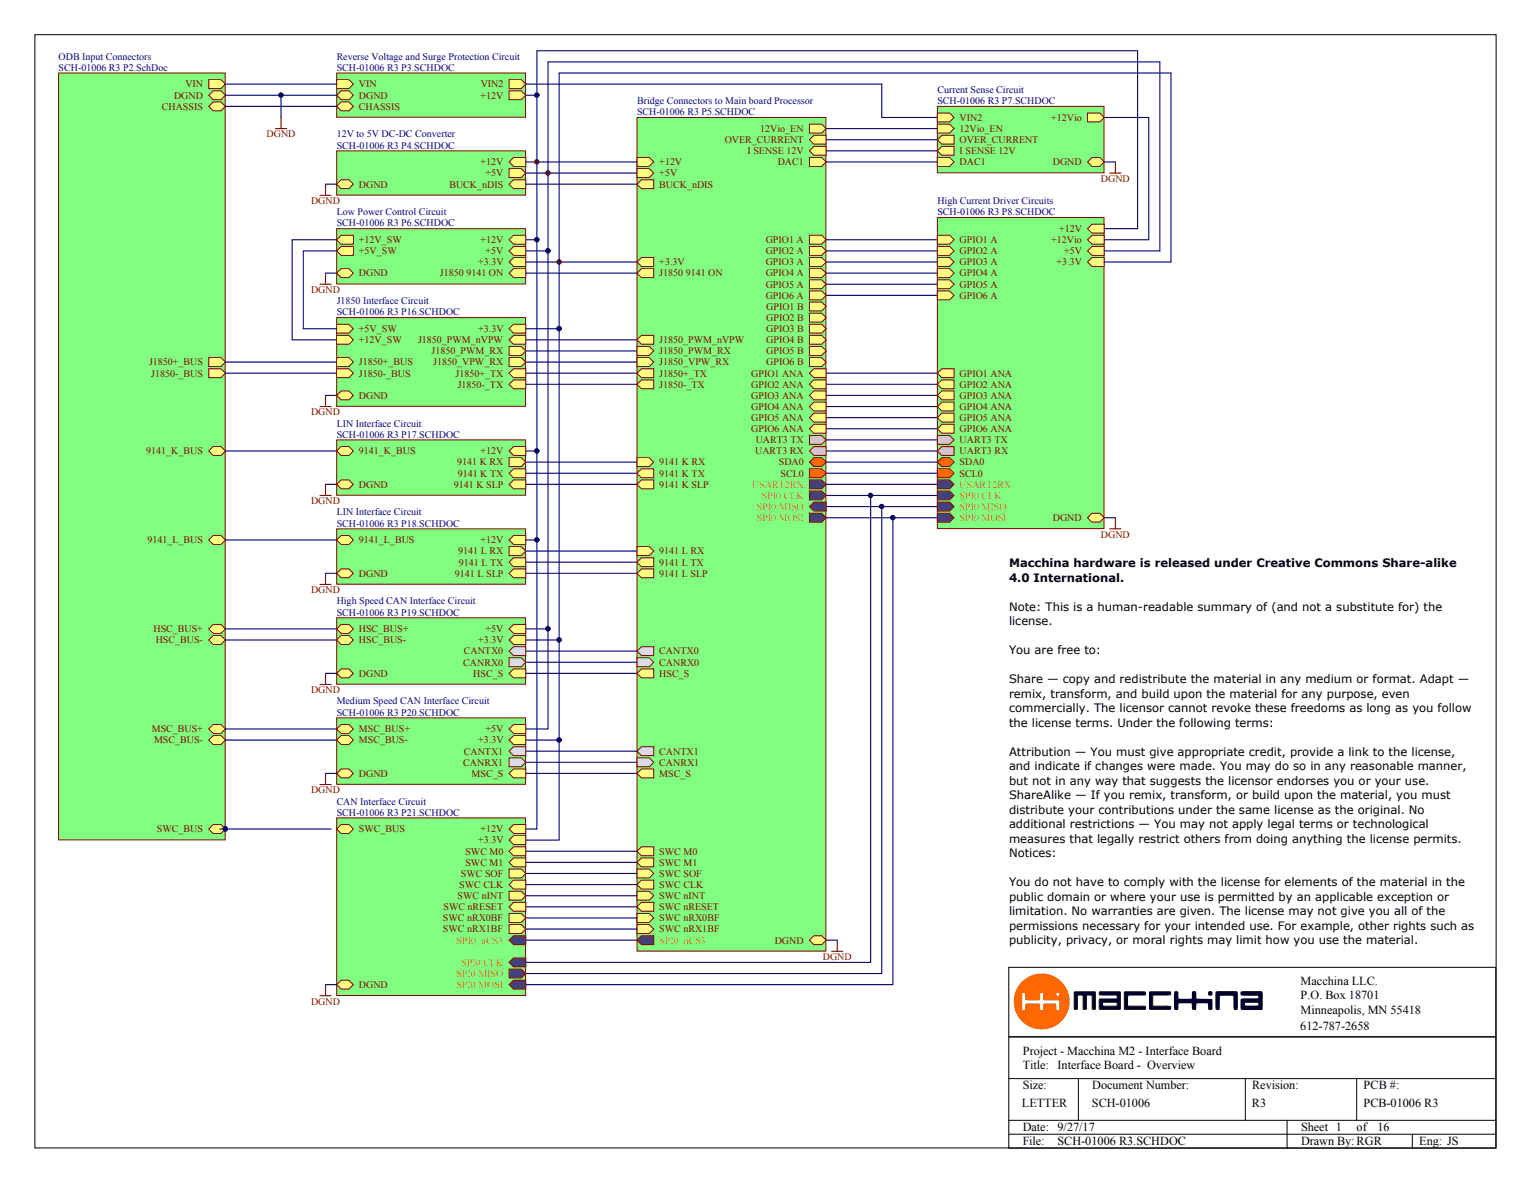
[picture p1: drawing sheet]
<svg xmlns="http://www.w3.org/2000/svg" width="279mm" height="216mm" viewBox="0 0 279 216" stroke-linecap="round" stroke-linejoin="round" font-family="sans-serif">
<defs><g id="words">
<g font-size="2.2">
<text x="237.4" y="179.8">Macchina LLC.</text>
<text x="237.3" y="182.3">P.O. Box 18701</text>
<text x="237.3" y="185">Minneapolis, MN 55418</text>
<text x="237.3" y="188">612-787-2658</text>
<text x="186.6" y="195.2">Title: Interface Board - Overview</text>
<text x="186.6" y="192.5">Project - Macchina M2 - Interface Board</text>
<text x="186.5" y="202">LETTER</text>
<text x="186.6" y="198.8">Size:</text>
<text x="199.3" y="202">SCH-01006</text>
<text x="199.3" y="198.8">Document Number:</text>
<text x="228.5" y="202">R3</text>
<text x="228.5" y="198.8">Revision:</text>
<text x="248.8" y="202">PCB-01006 R3</text>
<text x="248.9" y="198.8">PCB #:</text>
<text x="186.6" y="206.5">Date: 9/27/17</text>
<text x="186.6" y="209">File:</text>
<text x="193" y="209">SCH-01006 R3.SCHDOC</text>
<text x="237.4" y="206.5">Sheet 1</text>
<text x="237.4" y="209">Drawn By:RGR</text>
<text x="247.6" y="206.5">of</text>
<text x="251.4" y="206.5">16</text>
<text x="259" y="209">Eng: JS</text>
</g>
<g font-size="2.1">
<text x="184.1" y="103.5">Macchina hardware is released under Creative Commons Share-alike</text>
<text x="184.1" y="106.1">4.0 International.</text>
<text x="184.1" y="111.4">Note: This is a human-readable summary of (and not a substitute for) the</text>
<text x="184.1" y="114.1">license.</text>
<text x="184.1" y="119.4">You are free to:</text>
<text x="184.1" y="124.7">Share — copy and redistribute the material in any medium or format. Adapt —</text>
<text x="184.1" y="127.3">remix, transform, and build upon the material for any purpose, even</text>
<text x="184.1" y="129.9">commercially. The licensor cannot revoke these freedoms as long as you follow</text>
<text x="184.1" y="132.6">the license terms. Under the following terms:</text>
<text x="184.1" y="137.9">Attribution — You must give appropriate credit, provide a link to the license,</text>
<text x="184.1" y="140.5">and indicate if changes were made. You may do so in any reasonable manner,</text>
<text x="184.1" y="143.2">but not in any way that suggests the licensor endorses you or your use.</text>
<text x="184.1" y="145.8">ShareAlike — If you remix, transform, or build upon the material, you must</text>
<text x="184.1" y="148.5">distribute your contributions under the same license as the original. No</text>
<text x="184.1" y="151.1">additional restrictions — You may not apply legal terms or technological</text>
<text x="184.1" y="153.8">measures that legally restrict others from doing anything the license permits.</text>
<text x="184.1" y="156.4">Notices:</text>
<text x="184.1" y="161.7">You do not have to comply with the license for elements of the material in the</text>
<text x="184.1" y="164.3">public domain or where your use is permitted by an applicable exception or</text>
<text x="184.1" y="167">limitation. No warranties are given. The license may not give you all of the</text>
<text x="184.1" y="169.6">permissions necessary for your intended use. For example, other rights such as</text>
<text x="184.1" y="172.3">publicity, privacy, or moral rights may limit how you use the material.</text>
</g>
<g font-size="1.8" fill="#000080">
<text x="10.7" y="10.9">ODB Input Connectors</text>
<text x="61.4" y="10.9">Reverse Voltage and Surge Protection Circuit</text>
<text x="10.7" y="12.9">SCH-01006 R3 P2.SchDoc</text>
<text x="61.4" y="12.9">SCH-01006 R3 P3.SCHDOC</text>
<text x="171.1" y="17">Current Sense Circuit</text>
<text x="116.3" y="19">Bridge Connectors to Main board Processor</text>
<text x="116.3" y="21">SCH-01006 R3 P5.SCHDOC</text>
<text x="171.1" y="19">SCH-01006 R3 P7.SCHDOC</text>
<text x="61.4" y="25.1">12V to 5V DC-DC Converter</text>
<text x="61.4" y="27.1">SCH-01006 R3 P4.SCHDOC</text>
<text x="61.4" y="39.3">Low Power Control Circuit</text>
<text x="61.4" y="41.3">SCH-01006 R3 P6.SCHDOC</text>
<text x="171.1" y="37.3">High Current Driver Circuits</text>
<text x="171.1" y="39.3">SCH-01006 R3 P8.SCHDOC</text>
<text x="61.4" y="55.5">J1850 Interface Circuit</text>
<text x="61.4" y="57.6">SCH-01006 R3 P16.SCHDOC</text>
<text x="61.4" y="77.8">LIN Interface Circuit</text>
<text x="61.4" y="79.9">SCH-01006 R3 P17.SCHDOC</text>
<text x="61.4" y="94.1">LIN Interface Circuit</text>
<text x="61.4" y="96.1">SCH-01006 R3 P18.SCHDOC</text>
<text x="61.4" y="110.3">High Speed CAN Interface Circuit</text>
<text x="61.4" y="112.3">SCH-01006 R3 P19.SCHDOC</text>
<text x="61.4" y="128.6">Medium Speed CAN Interface Circuit</text>
<text x="61.4" y="130.6">SCH-01006 R3 P20.SCHDOC</text>
<text x="61.4" y="146.8">CAN Interface Circuit</text>
<text x="61.4" y="148.9">SCH-01006 R3 P21.SCHDOC</text>
</g>
<g font-size="1.8" fill="#800000">
<text x="31.8" y="18">DGND</text>
<text x="33.8" y="16">VIN</text>
<text x="65.5" y="16">VIN</text>
<text x="65.5" y="18">DGND</text>
<text x="87.7" y="18">+12V</text>
<text x="87.7" y="16">VIN2</text>
<text x="29.5" y="20">CHASSIS</text>
<text x="65.5" y="20">CHASSIS</text>
<text x="175.1" y="22">VIN2</text>
<text x="191.8" y="22">+12Vio</text>
<text x="48.7" y="25.1">DGND</text>
<text x="132.3" y="26.1">OVER_CURRENT</text>
<text x="136.4" y="28.1">I SENSE 12V</text>
<text x="138.8" y="24.1">12Vio_EN</text>
<text x="175.1" y="24.1">12Vio_EN</text>
<text x="175.1" y="26.1">OVER_CURRENT</text>
<text x="175.1" y="28.1">I SENSE 12V</text>
<text x="65.5" y="34.2">DGND</text>
<text x="82" y="34.2">BUCK_nDIS</text>
<text x="87.7" y="30.2">+12V</text>
<text x="88.6" y="32.2">+5V</text>
<text x="120.3" y="34.2">BUCK_nDIS</text>
<text x="120.3" y="32.2">+5V</text>
<text x="120.3" y="30.2">+12V</text>
<text x="141.9" y="30.2">DAC1</text>
<text x="175.1" y="30.2">DAC1</text>
<text x="192.1" y="30.2">DGND</text>
<text x="200.9" y="33.2">DGND</text>
<text x="56.8" y="37.3">DGND</text>
<text x="65.5" y="46.4">+5V_SW</text>
<text x="65.5" y="44.4">+12V_SW</text>
<text x="87.7" y="44.4">+12V</text>
<text x="88.6" y="46.4">+5V</text>
<text x="139.7" y="44.4">GPIO1 A</text>
<text x="139.7" y="46.4">GPIO2 A</text>
<text x="175.1" y="44.4">GPIO1 A</text>
<text x="175.1" y="46.4">GPIO2 A</text>
<text x="191.8" y="44.4">+12Vio</text>
<text x="193.3" y="42.3">+12V</text>
<text x="194.2" y="46.4">+5V</text>
<text x="56.8" y="53.5">DGND</text>
<text x="65.5" y="50.5">DGND</text>
<text x="80.3" y="50.5">J1850 9141 ON</text>
<text x="87.3" y="48.4">+3.3V</text>
<text x="120.3" y="48.4">+3.3V</text>
<text x="120.3" y="50.5">J1850 9141 ON</text>
<text x="139.7" y="52.5">GPIO5 A</text>
<text x="139.7" y="48.4">GPIO3 A</text>
<text x="139.7" y="50.5">GPIO4 A</text>
<text x="175.1" y="48.4">GPIO3 A</text>
<text x="175.1" y="50.5">GPIO4 A</text>
<text x="175.1" y="52.5">GPIO5 A</text>
<text x="192.8" y="48.4">+3.3V</text>
<text x="139.7" y="54.5">GPIO6 A</text>
<text x="139.8" y="58.6">GPIO2 B</text>
<text x="139.8" y="56.5">GPIO1 B</text>
<text x="175.1" y="54.5">GPIO6 A</text>
<text x="65.5" y="60.6">+5V_SW</text>
<text x="65.5" y="62.6">+12V_SW</text>
<text x="76.3" y="62.6">J1850_PWM_nVPW</text>
<text x="78.8" y="64.7">J1850_PWM_RX</text>
<text x="87.3" y="60.6">+3.3V</text>
<text x="120.3" y="64.7">J1850_PWM_RX</text>
<text x="120.3" y="62.6">J1850_PWM_nVPW</text>
<text x="139.8" y="64.7">GPIO5 B</text>
<text x="139.8" y="60.6">GPIO3 B</text>
<text x="139.8" y="62.6">GPIO4 B</text>
<text x="27.2" y="66.7">J1850+_BUS</text>
<text x="27.6" y="68.7">J1850-_BUS</text>
<text x="65.5" y="68.7">J1850-_BUS</text>
<text x="65.5" y="66.7">J1850+_BUS</text>
<text x="79.1" y="66.7">J1850_VPW_RX</text>
<text x="83.1" y="68.7">J1850+_TX</text>
<text x="83.5" y="70.7">J1850-_TX</text>
<text x="120.3" y="70.7">J1850-_TX</text>
<text x="120.3" y="66.7">J1850_VPW_RX</text>
<text x="120.3" y="68.7">J1850+_TX</text>
<text x="137.1" y="68.7">GPIO1 ANA</text>
<text x="137.1" y="70.7">GPIO2 ANA</text>
<text x="139.8" y="66.7">GPIO6 B</text>
<text x="175.1" y="68.7">GPIO1 ANA</text>
<text x="175.1" y="70.7">GPIO2 ANA</text>
<text x="56.8" y="75.8">DGND</text>
<text x="65.5" y="72.8">DGND</text>
<text x="137.1" y="76.8">GPIO5 ANA</text>
<text x="137.1" y="72.8">GPIO3 ANA</text>
<text x="137.1" y="74.8">GPIO4 ANA</text>
<text x="175.1" y="72.8">GPIO3 ANA</text>
<text x="175.1" y="74.8">GPIO4 ANA</text>
<text x="175.1" y="76.8">GPIO5 ANA</text>
<text x="26.7" y="82.9">9141_K_BUS</text>
<text x="65.5" y="82.9">9141_K_BUS</text>
<text x="87.7" y="82.9">+12V</text>
<text x="137.1" y="78.9">GPIO6 ANA</text>
<text x="137.8" y="82.9">UART3 RX</text>
<text x="137.9" y="80.9">UART3 TX</text>
<text x="175.1" y="80.9">UART3 TX</text>
<text x="175.1" y="82.9">UART3 RX</text>
<text x="175.1" y="78.9">GPIO6 ANA</text>
<text x="65.5" y="89">DGND</text>
<text x="82.8" y="89">9141 K SLP</text>
<text x="83.4" y="84.9">9141 K RX</text>
<text x="83.5" y="87">9141 K TX</text>
<text x="120.3" y="84.9">9141 K RX</text>
<text x="120.3" y="87">9141 K TX</text>
<text x="120.3" y="89">9141 K SLP</text>
<text x="142.1" y="84.9">SDA0</text>
<text x="142.4" y="87">SCL0</text>
<text x="175.1" y="84.9">SDA0</text>
<text x="175.1" y="87">SCL0</text>
<text x="56.8" y="92">DGND</text>
<text x="192.1" y="95.1">DGND</text>
<text x="26.9" y="99.2">9141_L_BUS</text>
<text x="65.5" y="99.2">9141_L_BUS</text>
<text x="83.6" y="101.2">9141 L RX</text>
<text x="87.7" y="99.2">+12V</text>
<text x="120.3" y="101.2">9141 L RX</text>
<text x="200.9" y="98.1">DGND</text>
<text x="65.5" y="105.2">DGND</text>
<text x="83" y="105.2">9141 L SLP</text>
<text x="83.7" y="103.2">9141 L TX</text>
<text x="120.3" y="103.2">9141 L TX</text>
<text x="120.3" y="105.2">9141 L SLP</text>
<text x="56.8" y="108.3">DGND</text>
<text x="28" y="115.4">HSC_BUS+</text>
<text x="28.4" y="117.4">HSC_BUS-</text>
<text x="65.5" y="115.4">HSC_BUS+</text>
<text x="65.5" y="117.4">HSC_BUS-</text>
<text x="84.7" y="119.4">CANTX0</text>
<text x="87.3" y="117.4">+3.3V</text>
<text x="88.6" y="115.4">+5V</text>
<text x="120.3" y="119.4">CANTX0</text>
<text x="65.5" y="123.5">DGND</text>
<text x="84.6" y="121.5">CANRX0</text>
<text x="86.4" y="123.5">HSC_S</text>
<text x="120.3" y="123.5">HSC_S</text>
<text x="120.3" y="121.5">CANRX0</text>
<text x="56.8" y="126.5">DGND</text>
<text x="27.7" y="133.6">MSC_BUS+</text>
<text x="28.1" y="135.7">MSC_BUS-</text>
<text x="65.5" y="135.7">MSC_BUS-</text>
<text x="65.5" y="133.6">MSC_BUS+</text>
<text x="84.7" y="137.7">CANTX1</text>
<text x="87.3" y="135.7">+3.3V</text>
<text x="88.6" y="133.6">+5V</text>
<text x="120.3" y="137.7">CANTX1</text>
<text x="65.5" y="141.8">DGND</text>
<text x="84.6" y="139.7">CANRX1</text>
<text x="86.1" y="141.8">MSC_S</text>
<text x="120.3" y="141.8">MSC_S</text>
<text x="120.3" y="139.7">CANRX1</text>
<text x="56.8" y="144.8">DGND</text>
<text x="28.6" y="151.9">SWC_BUS</text>
<text x="65.5" y="151.9">SWC_BUS</text>
<text x="84.9" y="156">SWC M0</text>
<text x="87.3" y="153.9">+3.3V</text>
<text x="87.7" y="151.9">+12V</text>
<text x="120.3" y="156">SWC M0</text>
<text x="84.1" y="160">SWC SOF</text>
<text x="84.9" y="158">SWC M1</text>
<text x="120.3" y="158">SWC M1</text>
<text x="120.3" y="160">SWC SOF</text>
<text x="80.9" y="166.1">SWC nRESET</text>
<text x="83.5" y="164.1">SWC nINT</text>
<text x="83.8" y="162">SWC CLK</text>
<text x="120.3" y="162">SWC CLK</text>
<text x="120.3" y="166.1">SWC nRESET</text>
<text x="120.3" y="164.1">SWC nINT</text>
<text x="80.8" y="168.1">SWC nRX0BF</text>
<text x="80.8" y="170.2">SWC nRX1BF</text>
<text x="120.3" y="168.1">SWC nRX0BF</text>
<text x="120.3" y="170.2">SWC nRX1BF</text>
<text x="141.4" y="172.2">DGND</text>
<text x="150.2" y="175.2">DGND</text>
<text x="56.8" y="183.4">DGND</text>
<text x="65.5" y="180.3">DGND</text>
</g>
<g font-size="1.8" fill="#ff9c00">
<text x="137.2" y="89">USART2RX</text>
<text x="175.1" y="89">USART2RX</text>
<text x="138.1" y="93.1">SPI0 MISO</text>
<text x="138.1" y="95.1">SPI0 MOSI</text>
<text x="139" y="91">SPI0 CLK</text>
<text x="175.1" y="91">SPI0 CLK</text>
<text x="175.1" y="93.1">SPI0 MISO</text>
<text x="175.1" y="95.1">SPI0 MOSI</text>
<text x="83.3" y="172.2">SPI0_nCS3</text>
<text x="120.3" y="172.2">SPI0_nCS3</text>
<text x="83.3" y="178.3">SPI0 MISO</text>
<text x="84.2" y="176.3">SPI0 CLK</text>
<text x="83.3" y="180.3">SPI0 MOSI</text>
</g>
</g></defs>
<path d="M6.4 6.3h266.6v203.2h-266.6zM184.1 176.5h88.9v12.7h-88.9zM184.1 189.2h88.9v20.3h-88.9zM184.1 196.8h88.9M196.8 196.8v7.7M227.3 196.8v7.7M247.6 196.8v7.7M184.1 204.5h88.9M184.1 207h88.9M234.9 204.5v5M257.7 207v2.5" fill="none" stroke="#000" stroke-width=".18"/>
<path d="M185.1 182.8a5 5 0 0 1 10 0 5 5 0 0 1-10 0zM186.5 181.2v2.9l.1 .3 .6-.1v-1l.7-.1 1.8 .1 .1 1.1 .4 .1 .2-.1v-.1l.1-1 2.1-.1 .1 1.2h.7v-1.8l-.1-.1h-2.8v-1.3a.4 .4 0 0 0-.5-.1 .4 .4 0 0 0-.3 .4v1h-2.4l-.1-1.3zM192.7 181.5a.4 .4 0 0 0 .8 0 .4 .4 0 0 0-.8 0z" fill="#f60" stroke="#f60" stroke-width=".18"/>
<g fill="#000" stroke="#000" stroke-width=".18">
<path d="M196.1 181h3.7l.1 3.2-.6-.1v-2.4l-.2-.1-.8 .1-.1 2.3a.29 .29 0 0 1-.3 .2 .29 .29 0 0 1-.2-.3v-2.2l-.2-.1h-.8l-.1 .1v2.4l-.1 .1h-.4zM205.2 181.1h3.8v.5h-3.1l-.1 .9v.9l.1 .2h3l.1 .6h-3.7zM209.8 181l3.8 .1v.4l-.2 .1h-2.9l-.1 .1v1.8l.1 .1 3.1 .1v.5h-3.8z"/>
<path d="M200.7 181l3.7 .1v3.1h-3.7v-1.8l3.1-.1 .1-.3-.1-.4-3.1-.1zM201.3 182.9l-.1 .5 .2 .2h2.4l.1-.1-.1-.6z"/>
</g>
<g fill="#000" stroke="#000" stroke-width=".25">
<path d="M214.4 181.1h.5l.1 1.2a5.4 5.4 0 0 0 2.5 .1l.2-1.3 .4-.1 .2 1.4h2.8v1.8h-.5v-1.1a4.8 4.8 0 0 0-2.4 0v1.1h-.5l-.1-.2-.1-1h-1.2l-1.3 .1-.1 1-.5 .1zM222 181.1h3.7l.1 1.5a2.28 2.28 0 0 1-.2 1.6l-.3-.1-.1-2.4-.6-.1-2.1 .1v2.5h-.5z"/>
<path d="M226.6 181.1l3.7-.1v3.2h-3.7l-.1-.7a1.19 1.19 0 0 1 .2-1.1l2.9-.1h.1l.1-.5-.2-.2h-3zM227.2 183l-.1 .4 .1 .2a5.3 5.3 0 0 0 2.5-.1l.1-.4-.3-.2z"/>
<circle cx="220.8" cy="181.3" r=".32"/>
</g>
<g fill="#000080" stroke="#000080" stroke-width=".18">
<circle cx="98" cy="29.5" r=".39"/>
<circle cx="100" cy="31.6" r=".39"/>
<circle cx="102" cy="47.8" r=".39"/>
</g>
<path d="M10.7 13.3h30.4v140h-30.4z" fill="#80ff80" stroke="#800000" stroke-width=".18"/>
<path d="M38.1 67.3h2.2l.8 .8-.8 .8h-2.2z" fill-rule="evenodd" fill="#ffff80"/>
<path d="M38.1 67.3h2.2l.8 .8-.8 .8h-2.2z" fill="none" stroke="#800000" stroke-width=".18"/>
<path d="M38.1 65.3h2.2l.8 .8-.8 .8h-2.2z" fill-rule="evenodd" fill="#ffff80"/>
<path d="M38.1 65.3h2.2l.8 .8-.8 .8h-2.2z" fill="none" stroke="#800000" stroke-width=".18"/>
<path d="M38.1 98.5l.8-.8h1.4l.8 .8-.8 .9h-1.4z" fill-rule="evenodd" fill="#ffff80"/>
<path d="M38.1 98.5l.8-.8h1.4l.8 .8-.8 .9h-1.4z" fill="none" stroke="#800000" stroke-width=".18"/>
<path d="M38.1 82.3l.8-.8h1.4l.8 .8-.8 .8h-1.4z" fill-rule="evenodd" fill="#ffff80"/>
<path d="M38.1 82.3l.8-.8h1.4l.8 .8-.8 .8h-1.4z" fill="none" stroke="#800000" stroke-width=".18"/>
<path d="M38.1 151.3l.8-.8h1.4l.8 .8-.8 .8h-1.4z" fill-rule="evenodd" fill="#ffff80"/>
<path d="M38.1 151.3l.8-.8h1.4l.8 .8-.8 .8h-1.4z" fill="none" stroke="#800000" stroke-width=".18"/>
<circle cx="41.1" cy="151.3" r=".39" fill="#000080" stroke="#000080" stroke-width=".18"/>
<path d="M38.1 135.1l.8-.8h1.4l.8 .8-.8 .8h-1.4z" fill-rule="evenodd" fill="#ffff80"/>
<path d="M38.1 135.1l.8-.8h1.4l.8 .8-.8 .8h-1.4z" fill="none" stroke="#800000" stroke-width=".18"/>
<path d="M38.1 133l.8-.8h1.4l.8 .8-.8 .8h-1.4z" fill-rule="evenodd" fill="#ffff80"/>
<path d="M38.1 133l.8-.8h1.4l.8 .8-.8 .8h-1.4z" fill="none" stroke="#800000" stroke-width=".18"/>
<path d="M38.1 114.8l.8-.8h1.4l.8 .8-.8 .8h-1.4z" fill-rule="evenodd" fill="#ffff80"/>
<path d="M38.1 114.8l.8-.8h1.4l.8 .8-.8 .8h-1.4z" fill="none" stroke="#800000" stroke-width=".18"/>
<path d="M38.1 116.8l.8-.8h1.4l.8 .8-.8 .8h-1.4z" fill-rule="evenodd" fill="#ffff80"/>
<path d="M38.1 116.8l.8-.8h1.4l.8 .8-.8 .8h-1.4z" fill="none" stroke="#800000" stroke-width=".18"/>
<path d="M38.1 14.5h2.2l.8 .9-.8 .8h-2.2z" fill-rule="evenodd" fill="#ffff80"/>
<path d="M38.1 14.5h2.2l.8 .9-.8 .8h-2.2z" fill="none" stroke="#800000" stroke-width=".18"/>
<path d="M38.1 17.4l.8-.8h1.4l.8 .8-.8 .8h-1.4z" fill-rule="evenodd" fill="#ffff80"/>
<path d="M38.1 17.4l.8-.8h1.4l.8 .8-.8 .8h-1.4z" fill="none" stroke="#800000" stroke-width=".18"/>
<path d="M38.1 19.4l.8-.8h1.4l.8 .8-.8 .8h-1.4z" fill-rule="evenodd" fill="#ffff80"/>
<path d="M38.1 19.4l.8-.8h1.4l.8 .8-.8 .8h-1.4z" fill="none" stroke="#800000" stroke-width=".18"/>
<circle cx="41.1" cy="151.3" r=".39" fill="#000080" stroke="#000080" stroke-width=".18"/>
<path d="M61.4 13.3h34.5v8.1h-34.5z" fill="#80ff80" stroke="#800000" stroke-width=".18"/>
<path d="M61.4 14.5h2.3l.8 .9-.8 .8h-2.3z" fill-rule="evenodd" fill="#ffff80"/>
<path d="M61.4 14.5h2.3l.8 .9-.8 .8h-2.3z" fill="none" stroke="#800000" stroke-width=".18"/>
<path d="M61.4 17.4l.9-.8h1.4l.8 .8-.8 .8h-1.4z" fill-rule="evenodd" fill="#ffff80"/>
<path d="M61.4 17.4l.9-.8h1.4l.8 .8-.8 .8h-1.4z" fill="none" stroke="#800000" stroke-width=".18"/>
<path d="M92.9 16.6h2.2l.9 .8-.9 .8h-2.2z" fill-rule="evenodd" fill="#ffff80"/>
<path d="M92.9 16.6h2.2l.9 .8-.9 .8h-2.2z" fill="none" stroke="#800000" stroke-width=".18"/>
<path d="M61.4 19.4l.9-.8h1.4l.8 .8-.8 .8h-1.4z" fill-rule="evenodd" fill="#ffff80"/>
<path d="M61.4 19.4l.9-.8h1.4l.8 .8-.8 .8h-1.4z" fill="none" stroke="#800000" stroke-width=".18"/>
<path d="M92.9 14.5h2.2l.9 .9-.9 .8h-2.2z" fill-rule="evenodd" fill="#ffff80"/>
<path d="M92.9 14.5h2.2l.9 .9-.9 .8h-2.2z" fill="none" stroke="#800000" stroke-width=".18"/>
<path d="M61.4 27.5h34.5v8.1h-34.5z" fill="#80ff80" stroke="#800000" stroke-width=".18"/>
<path d="M93.7 28.7h2.3v1.7h-2.3l-.8-.8z" fill-rule="evenodd" fill="#ffff80"/>
<path d="M93.7 28.7h2.3v1.7h-2.3l-.8-.8z" fill="none" stroke="#800000" stroke-width=".18"/>
<path d="M61.4 33.6l.9-.8h1.4l.8 .8-.8 .8h-1.4z" fill-rule="evenodd" fill="#ffff80"/>
<path d="M62.3 32.8h1.4l.8 .8-.8 .8h-1.4l-.9-.8z" fill="none" stroke="#800000" stroke-width=".18"/>
<path d="M92.9 30.8h2.2l.9 .8-.9 .8h-2.2z" fill-rule="evenodd" fill="#ffff80"/>
<path d="M92.9 30.8h2.2l.9 .8-.9 .8h-2.2z" fill="none" stroke="#800000" stroke-width=".18"/>
<path d="M92.9 33.6l.8-.8h2.3v1.6h-2.3z" fill-rule="evenodd" fill="#ffff80"/>
<path d="M93.7 32.8h2.3v1.6h-2.3l-.8-.8z" fill="none" stroke="#800000" stroke-width=".18"/>
<g fill="none" stroke="#000080" stroke-width=".2">
<path d="M41.1 15.4h20.3M41.1 17.4h20.3M41.1 19.4h20.3M51.3 17.4v4M96 15.4h64.9v6h10.2M59.4 33.6h2M96 31.6h20.3M96 33.6h20.3M150.8 23.5h20.3M150.8 25.5h20.3M150.8 27.5h20.3M150.8 29.6h20.3"/>
<path d="M201.5 21.4h8.1v22.4h-8.1M201.5 29.6h2M59.4 49.8h2M61.4 43.8h-8.1v18.2h8.1M96 47.8h20.3M96 43.8h2M96 60h6M150.8 47.8h20.3M150.8 43.8h20.3M150.8 45.8h20.3M150.8 49.8h20.3M150.8 51.9h20.3"/>
<path d="M150.8 53.9h20.3M41.1 66.1h20.3M41.1 68.1h20.3M59.4 72.2h2M96 64h20.3M96 66.1h20.3M96 68.1h20.3M96 70.1h20.3M96 62h20.3M150.8 68.1h20.3M150.8 70.1h20.3M150.8 72.2h20.3"/>
<path d="M150.8 74.2h20.3M150.8 76.2h20.3M150.8 78.3h20.3M41.1 82.3h20.3M41.1 98.5h20.3M59.4 88.4h2M96 82.3h2M96 84.3h20.3M96 86.4h20.3M96 88.4h20.3M150.8 82.3h20.3M150.8 84.3h20.3"/>
<path d="M150.8 86.4h20.3M150.8 80.3h20.3M150.8 90.4h20.3M150.8 92.5h20.3M150.8 94.5h20.3M158.9 90.4v85.2h-62.9M160.9 92.5v85.2h-64.9M162.9 94.5v85.2h-66.9M201.5 94.5h2M41.1 116.8h20.3M41.1 114.8h20.3M96 102.6h20.3"/>
<path d="M96 104.6h20.3M96 100.6h20.3M96 118.8h20.3M41.1 135.1h20.3M41.1 133h20.3M96 120.9h20.3M96 122.9h20.3M96 139.1h20.3M96 141.2h20.3M150.8 171.6h2"/>
</g>
<g fill="#000080" stroke="#000080" stroke-width=".18">
<circle cx="51.3" cy="17.4" r=".39"/>
<circle cx="98" cy="43.7" r=".39"/>
<circle cx="98" cy="82.3" r=".39"/>
<circle cx="102" cy="60" r=".39"/>
<circle cx="158.9" cy="90.4" r=".39"/>
<circle cx="160.9" cy="92.4" r=".39"/>
<circle cx="162.9" cy="94.5" r=".39"/>
</g>
<g fill="none" stroke="#800000" stroke-width=".2">
<path d="M50.3 23.5h2M51.3 21.4v2.1M58.4 35.6h2M59.4 33.6v2M202.5 31.6h2.1M203.5 29.6v2M58.4 51.9h2M59.4 49.8v2.1M58.4 74.2h2M59.4 72.2v2M58.4 90.4h2M59.4 88.4v2"/>
<path d="M202.5 96.5h2.1M203.5 94.5v2M151.8 173.6h2M152.8 171.6v2"/>
</g>
<circle cx="102" cy="47.8" r=".39" fill="#800000" stroke="#800000" stroke-width=".18"/>
<path d="M116.3 21.4h34.4v152.2h-34.4z" fill="#80ff80" stroke="#800000" stroke-width=".18"/>
<path d="M147.7 51.1h2.3l.8 .8-.8 .8h-2.3z" fill-rule="evenodd" fill="#ffff80"/>
<path d="M147.7 51.1h2.3l.8 .8-.8 .8h-2.3z" fill="none" stroke="#800000" stroke-width=".18"/>
<path d="M147.7 53.1h2.3l.8 .8-.8 .8h-2.3z" fill-rule="evenodd" fill="#ffff80"/>
<path d="M147.7 53.1h2.3l.8 .8-.8 .8h-2.3z" fill="none" stroke="#800000" stroke-width=".18"/>
<path d="M116.3 63.2h2.2l.8 .8-.8 .9h-2.2z" fill-rule="evenodd" fill="#ffff80"/>
<path d="M116.3 63.2h2.2l.8 .8-.8 .9h-2.2z" fill="none" stroke="#800000" stroke-width=".18"/>
<path d="M116.3 70.1l.8-.8h2.2v1.6h-2.2z" fill-rule="evenodd" fill="#ffff80"/>
<path d="M117.1 69.3h2.2v1.6h-2.2l-.8-.8z" fill="none" stroke="#800000" stroke-width=".18"/>
<path d="M117.1 140.3h2.2v1.7h-2.2l-.8-.8z" fill-rule="evenodd" fill="#ffff80"/>
<path d="M116.3 141.2l.8-.9h2.2v1.7h-2.2z" fill="none" stroke="#800000" stroke-width=".18"/>
<path d="M116.3 83.5h2.2l.8 .8-.8 .9h-2.2z" fill-rule="evenodd" fill="#ffff80"/>
<path d="M116.3 83.5h2.2l.8 .8-.8 .9h-2.2z" fill="none" stroke="#800000" stroke-width=".18"/>
<path d="M116.3 99.8h2.2l.8 .8-.8 .8h-2.2z" fill-rule="evenodd" fill="#ffff80"/>
<path d="M116.3 99.8h2.2l.8 .8-.8 .8h-2.2z" fill="none" stroke="#800000" stroke-width=".18"/>
<path d="M116.3 118.8l.8-.8h2.2v1.6h-2.2z" fill-rule="evenodd" fill="#c8ebeb"/>
<path d="M116.3 118.8l.8-.8h2.2v1.6h-2.2z" fill="none" stroke="#800000" stroke-width=".18"/>
<path d="M147.7 79.5h2.3l.8 .8-.8 .8h-2.3z" fill-rule="evenodd" fill="#eba5c2"/>
<path d="M147.7 79.5h2.3l.8 .8-.8 .8h-2.3z" fill="none" stroke="#800000" stroke-width=".18"/>
<path d="M116.3 137.1l.8-.8h2.2v1.6h-2.2z" fill-rule="evenodd" fill="#c8ebeb"/>
<path d="M116.3 137.1l.8-.8h2.2v1.6h-2.2z" fill="none" stroke="#800000" stroke-width=".18"/>
<path d="M117.1 170.8h2.2v1.6h-2.2l-.8-.8z" fill-rule="evenodd" fill="#682f6f"/>
<path d="M116.3 171.6l.8-.8h2.2v1.6h-2.2z" fill="none" stroke="#800000" stroke-width=".18"/>
<path d="M147.7 63.2h2.3l.8 .8-.8 .9h-2.3z" fill-rule="evenodd" fill="#ffff80"/>
<path d="M147.7 63.2h2.3l.8 .8-.8 .9h-2.3z" fill="none" stroke="#800000" stroke-width=".18"/>
<path d="M147.7 65.3h2.3l.8 .8-.8 .8h-2.3z" fill-rule="evenodd" fill="#ffff80"/>
<path d="M147.7 65.3h2.3l.8 .8-.8 .8h-2.3z" fill="none" stroke="#800000" stroke-width=".18"/>
<path d="M147.7 22.7h2.3l.8 .8-.8 .8h-2.3z" fill-rule="evenodd" fill="#ffff80"/>
<path d="M147.7 22.7h2.3l.8 .8-.8 .8h-2.3z" fill="none" stroke="#800000" stroke-width=".18"/>
<path d="M116.3 65.3h2.2l.8 .8-.8 .8h-2.2z" fill-rule="evenodd" fill="#ffff80"/>
<path d="M116.3 65.3h2.2l.8 .8-.8 .8h-2.2z" fill="none" stroke="#800000" stroke-width=".18"/>
<path d="M116.3 122.9l.8-.8h2.2v1.6h-2.2z" fill-rule="evenodd" fill="#ffff80"/>
<path d="M116.3 122.9l.8-.8h2.2v1.6h-2.2z" fill="none" stroke="#800000" stroke-width=".18"/>
<path d="M116.3 161.4l.8-.8h2.2v1.7h-2.2z" fill-rule="evenodd" fill="#ffff80"/>
<path d="M116.3 161.4l.8-.8h2.2v1.7h-2.2z" fill="none" stroke="#800000" stroke-width=".18"/>
<path d="M116.3 165.5l.8-.8h2.2v1.6h-2.2z" fill-rule="evenodd" fill="#ffff80"/>
<path d="M116.3 165.5l.8-.8h2.2v1.6h-2.2z" fill="none" stroke="#800000" stroke-width=".18"/>
<path d="M116.3 86.4l.8-.8h2.2v1.6h-2.2z" fill-rule="evenodd" fill="#ffff80"/>
<path d="M117.1 85.6h2.2v1.6h-2.2l-.8-.8z" fill="none" stroke="#800000" stroke-width=".18"/>
<path d="M116.3 102.6l.8-.8h2.2v1.6h-2.2z" fill-rule="evenodd" fill="#ffff80"/>
<path d="M116.3 102.6l.8-.8h2.2v1.6h-2.2z" fill="none" stroke="#800000" stroke-width=".18"/>
<path d="M116.3 120h2.2l.8 .9-.8 .8h-2.2z" fill-rule="evenodd" fill="#c8ebeb"/>
<path d="M116.3 120h2.2l.8 .9-.8 .8h-2.2z" fill="none" stroke="#800000" stroke-width=".18"/>
<path d="M147.7 82.3l.8-.8h2.3v1.6h-2.3z" fill-rule="evenodd" fill="#eba5c2"/>
<path d="M147.7 82.3l.8-.8h2.3v1.6h-2.3z" fill="none" stroke="#800000" stroke-width=".18"/>
<path d="M147.7 84.3l.8-.8h1.5l.8 .8-.8 .9h-1.5z" fill-rule="evenodd" fill="#f77800"/>
<path d="M147.7 84.3l.8-.8h1.5l.8 .8-.8 .9h-1.5z" fill="none" stroke="#800000" stroke-width=".18"/>
<path d="M147.7 42.9h2.3l.8 .9-.8 .8h-2.3z" fill-rule="evenodd" fill="#ffff80"/>
<path d="M147.7 42.9h2.3l.8 .9-.8 .8h-2.3z" fill="none" stroke="#800000" stroke-width=".18"/>
<path d="M147.7 57.2h2.3l.8 .8-.8 .8h-2.3z" fill-rule="evenodd" fill="#ffff80"/>
<path d="M147.7 57.2h2.3l.8 .8-.8 .8h-2.3z" fill="none" stroke="#800000" stroke-width=".18"/>
<path d="M147.7 47h2.3l.8 .8-.8 .8h-2.3z" fill-rule="evenodd" fill="#ffff80"/>
<path d="M147.7 47h2.3l.8 .8-.8 .8h-2.3z" fill="none" stroke="#800000" stroke-width=".18"/>
<path d="M147.7 49h2.3l.8 .8-.8 .9h-2.3z" fill-rule="evenodd" fill="#ffff80"/>
<path d="M147.7 49h2.3l.8 .8-.8 .9h-2.3z" fill="none" stroke="#800000" stroke-width=".18"/>
<path d="M147.7 76.2l.8-.8h2.3v1.6h-2.3z" fill-rule="evenodd" fill="#ffff80"/>
<path d="M147.7 76.2l.8-.8h2.3v1.6h-2.3z" fill="none" stroke="#800000" stroke-width=".18"/>
<path d="M147.7 78.3l.8-.9h2.3v1.7h-2.3z" fill-rule="evenodd" fill="#ffff80"/>
<path d="M147.7 78.3l.8-.9h2.3v1.7h-2.3z" fill="none" stroke="#800000" stroke-width=".18"/>
<path d="M116.3 162.7h2.2l.8 .8-.8 .8h-2.2z" fill-rule="evenodd" fill="#ffff80"/>
<path d="M116.3 162.7h2.2l.8 .8-.8 .8h-2.2z" fill="none" stroke="#800000" stroke-width=".18"/>
<path d="M116.3 138.3h2.2l.8 .8-.8 .8h-2.2z" fill-rule="evenodd" fill="#c8ebeb"/>
<path d="M116.3 138.3h2.2l.8 .8-.8 .8h-2.2z" fill="none" stroke="#800000" stroke-width=".18"/>
<path d="M147.7 92.5l.8-.9h2.3v1.7h-2.3z" fill-rule="evenodd" fill="#682f6f"/>
<path d="M147.7 92.5l.8-.9h2.3v1.7h-2.3z" fill="none" stroke="#800000" stroke-width=".18"/>
<path d="M147.7 93.7h2.3l.8 .8-.8 .8h-2.3z" fill-rule="evenodd" fill="#682f6f"/>
<path d="M147.7 93.7h2.3l.8 .8-.8 .8h-2.3z" fill="none" stroke="#800000" stroke-width=".18"/>
<path d="M116.3 166.7h2.2l.8 .8-.8 .8h-2.2z" fill-rule="evenodd" fill="#ffff80"/>
<path d="M116.3 166.7h2.2l.8 .8-.8 .8h-2.2z" fill="none" stroke="#800000" stroke-width=".18"/>
<path d="M147.7 55.1h2.3l.8 .8-.8 .8h-2.3z" fill-rule="evenodd" fill="#ffff80"/>
<path d="M147.7 55.1h2.3l.8 .8-.8 .8h-2.3z" fill="none" stroke="#800000" stroke-width=".18"/>
<path d="M147.7 45h2.3l.8 .8-.8 .8h-2.3z" fill-rule="evenodd" fill="#ffff80"/>
<path d="M147.7 45h2.3l.8 .8-.8 .8h-2.3z" fill="none" stroke="#800000" stroke-width=".18"/>
<path d="M147.7 59.2h2.3l.8 .8-.8 .8h-2.3z" fill-rule="evenodd" fill="#ffff80"/>
<path d="M147.7 59.2h2.3l.8 .8-.8 .8h-2.3z" fill="none" stroke="#800000" stroke-width=".18"/>
<path d="M147.7 61.2h2.3l.8 .8-.8 .8h-2.3z" fill-rule="evenodd" fill="#ffff80"/>
<path d="M147.7 61.2h2.3l.8 .8-.8 .8h-2.3z" fill="none" stroke="#800000" stroke-width=".18"/>
<path d="M147.7 68.1l.8-.8h2.3v1.6h-2.3z" fill-rule="evenodd" fill="#ffff80"/>
<path d="M147.7 68.1l.8-.8h2.3v1.6h-2.3z" fill="none" stroke="#800000" stroke-width=".18"/>
<path d="M147.7 70.1l.8-.8h2.3v1.6h-2.3z" fill-rule="evenodd" fill="#ffff80"/>
<path d="M147.7 70.1l.8-.8h2.3v1.6h-2.3z" fill="none" stroke="#800000" stroke-width=".18"/>
<path d="M147.7 72.2l.8-.8h2.3v1.6h-2.3z" fill-rule="evenodd" fill="#ffff80"/>
<path d="M147.7 72.2l.8-.8h2.3v1.6h-2.3z" fill="none" stroke="#800000" stroke-width=".18"/>
<path d="M147.7 74.2l.8-.8h2.3v1.6h-2.3z" fill-rule="evenodd" fill="#ffff80"/>
<path d="M147.7 74.2l.8-.8h2.3v1.6h-2.3z" fill="none" stroke="#800000" stroke-width=".18"/>
<path d="M116.3 62l.8-.8h2.2v1.6h-2.2z" fill-rule="evenodd" fill="#ffff80"/>
<path d="M116.3 62l.8-.8h2.2v1.6h-2.2z" fill="none" stroke="#800000" stroke-width=".18"/>
<path d="M116.3 68.1l.8-.8h2.2v1.6h-2.2z" fill-rule="evenodd" fill="#ffff80"/>
<path d="M117.1 67.3h2.2v1.6h-2.2l-.8-.8z" fill="none" stroke="#800000" stroke-width=".18"/>
<path d="M116.3 157.4l.8-.8h2.2v1.6h-2.2z" fill-rule="evenodd" fill="#ffff80"/>
<path d="M116.3 157.4l.8-.8h2.2v1.6h-2.2z" fill="none" stroke="#800000" stroke-width=".18"/>
<path d="M116.3 155.4l.8-.9h2.2v1.7h-2.2z" fill-rule="evenodd" fill="#ffff80"/>
<path d="M116.3 155.4l.8-.9h2.2v1.7h-2.2z" fill="none" stroke="#800000" stroke-width=".18"/>
<path d="M116.3 158.6h2.2l.8 .8-.8 .8h-2.2z" fill-rule="evenodd" fill="#ffff80"/>
<path d="M116.3 158.6h2.2l.8 .8-.8 .8h-2.2z" fill="none" stroke="#800000" stroke-width=".18"/>
<path d="M116.3 168.7h2.2l.8 .9-.8 .8h-2.2z" fill-rule="evenodd" fill="#ffff80"/>
<path d="M116.3 168.7h2.2l.8 .9-.8 .8h-2.2z" fill="none" stroke="#800000" stroke-width=".18"/>
<path d="M147.7 85.6h2.3l.8 .8-.8 .8h-2.3z" fill-rule="evenodd" fill="#f77800"/>
<path d="M147.7 85.6h2.3l.8 .8-.8 .8h-2.3z" fill="none" stroke="#800000" stroke-width=".18"/>
<path d="M147.7 28.7h2.3l.8 .9-.8 .8h-2.3z" fill-rule="evenodd" fill="#ffff80"/>
<path d="M147.7 28.7h2.3l.8 .9-.8 .8h-2.3z" fill="none" stroke="#800000" stroke-width=".18"/>
<path d="M147.7 89.6h2.3l.8 .8-.8 .8h-2.3z" fill-rule="evenodd" fill="#682f6f"/>
<path d="M147.7 89.6h2.3l.8 .8-.8 .8h-2.3z" fill="none" stroke="#800000" stroke-width=".18"/>
<path d="M116.3 104.6l.8-.8h2.2v1.6h-2.2z" fill-rule="evenodd" fill="#ffff80"/>
<path d="M116.3 104.6l.8-.8h2.2v1.6h-2.2z" fill="none" stroke="#800000" stroke-width=".18"/>
<path d="M116.3 88.4l.8-.8h2.2v1.6h-2.2z" fill-rule="evenodd" fill="#ffff80"/>
<path d="M117.1 87.6h2.2v1.6h-2.2l-.8-.8z" fill="none" stroke="#800000" stroke-width=".18"/>
<path d="M116.3 33.6l.8-.8h2.2v1.6h-2.2z" fill-rule="evenodd" fill="#ffff80"/>
<path d="M117.1 32.8h2.2v1.6h-2.2l-.8-.8z" fill="none" stroke="#800000" stroke-width=".18"/>
<path d="M147.7 25.5l.8-.8h2.3v1.6h-2.3z" fill-rule="evenodd" fill="#ffff80"/>
<path d="M147.7 25.5l.8-.8h2.3v1.6h-2.3z" fill="none" stroke="#800000" stroke-width=".18"/>
<path d="M147.7 27.5l.8-.8h2.3v1.6h-2.3z" fill-rule="evenodd" fill="#ffff80"/>
<path d="M147.7 27.5l.8-.8h2.3v1.6h-2.3z" fill="none" stroke="#800000" stroke-width=".18"/>
<path d="M116.3 47.8l.8-.8h2.2v1.6h-2.2z" fill-rule="evenodd" fill="#ffff80"/>
<path d="M116.3 47.8l.8-.8h2.2v1.6h-2.2z" fill="none" stroke="#800000" stroke-width=".18"/>
<path d="M147.7 171.6l.8-.8h1.5l.8 .8-.8 .8h-1.5z" fill-rule="evenodd" fill="#ffff80"/>
<path d="M147.7 171.6l.8-.8h1.5l.8 .8-.8 .8h-1.5z" fill="none" stroke="#800000" stroke-width=".18"/>
<path d="M116.3 30.8h2.2l.8 .8-.8 .8h-2.2z" fill-rule="evenodd" fill="#ffff80"/>
<path d="M116.3 30.8h2.2l.8 .8-.8 .8h-2.2z" fill="none" stroke="#800000" stroke-width=".18"/>
<path d="M116.3 49.8l.8-.8h2.2v1.7h-2.2z" fill-rule="evenodd" fill="#ffff80"/>
<path d="M116.3 49.8l.8-.8h2.2v1.7h-2.2z" fill="none" stroke="#800000" stroke-width=".18"/>
<path d="M116.3 28.7h2.2l.8 .9-.8 .8h-2.2z" fill-rule="evenodd" fill="#ffff80"/>
<path d="M116.3 28.7h2.2l.8 .9-.8 .8h-2.2z" fill="none" stroke="#800000" stroke-width=".18"/>
<path d="M147.7 87.6h2.3l.8 .8-.8 .8h-2.3z" fill-rule="evenodd" fill="#682f6f"/>
<path d="M147.7 87.6h2.3l.8 .8-.8 .8h-2.3z" fill="none" stroke="#800000" stroke-width=".18"/>
<path d="M61.4 41.7h34.5v10.1h-34.5z" fill="#80ff80" stroke="#800000" stroke-width=".18"/>
<path d="M92.9 47.8l.8-.8h2.3v1.6h-2.3z" fill-rule="evenodd" fill="#ffff80"/>
<path d="M92.9 47.8l.8-.8h2.3v1.6h-2.3z" fill="none" stroke="#800000" stroke-width=".18"/>
<path d="M61.4 49.8l.9-.8h1.4l.8 .8-.8 .9h-1.4z" fill-rule="evenodd" fill="#ffff80"/>
<path d="M61.4 49.8l.9-.8h1.4l.8 .8-.8 .9h-1.4z" fill="none" stroke="#800000" stroke-width=".18"/>
<path d="M92.9 49.8l.8-.8h2.3v1.7h-2.3z" fill-rule="evenodd" fill="#ffff80"/>
<path d="M92.9 49.8l.8-.8h2.3v1.7h-2.3z" fill="none" stroke="#800000" stroke-width=".18"/>
<path d="M92.9 45.8l.8-.8h2.3v1.6h-2.3z" fill-rule="evenodd" fill="#ffff80"/>
<path d="M93.7 45h2.3v1.6h-2.3l-.8-.8z" fill="none" stroke="#800000" stroke-width=".18"/>
<path d="M93.7 42.9h2.3v1.7h-2.3l-.8-.8z" fill-rule="evenodd" fill="#ffff80"/>
<path d="M93.7 42.9h2.3v1.7h-2.3l-.8-.8z" fill="none" stroke="#800000" stroke-width=".18"/>
<path d="M61.4 45.8l.9-.8h2.2v1.6h-2.2z" fill-rule="evenodd" fill="#ffff80"/>
<path d="M62.3 45h2.2v1.6h-2.2l-.9-.8z" fill="none" stroke="#800000" stroke-width=".18"/>
<path d="M61.4 43.8l.9-.9h2.2v1.7h-2.2z" fill-rule="evenodd" fill="#ffff80"/>
<path d="M62.3 42.9h2.2v1.7h-2.2l-.9-.8z" fill="none" stroke="#800000" stroke-width=".18"/>
<path d="M171.1 19.4h30.4v12.1h-30.4z" fill="#80ff80" stroke="#800000" stroke-width=".18"/>
<path d="M171.1 22.7h2.2l.8 .8-.8 .8h-2.2z" fill-rule="evenodd" fill="#ffff80"/>
<path d="M171.1 22.7h2.2l.8 .8-.8 .8h-2.2z" fill="none" stroke="#800000" stroke-width=".18"/>
<path d="M171.1 20.6h2.2l.8 .8-.8 .9h-2.2z" fill-rule="evenodd" fill="#ffff80"/>
<path d="M171.1 20.6h2.2l.8 .8-.8 .9h-2.2z" fill="none" stroke="#800000" stroke-width=".18"/>
<path d="M198.5 29.6l.8-.9h1.4l.8 .9-.8 .8h-1.4z" fill-rule="evenodd" fill="#ffff80"/>
<path d="M198.5 29.6l.8-.9h1.4l.8 .9-.8 .8h-1.4z" fill="none" stroke="#800000" stroke-width=".18"/>
<path d="M171.9 24.7h2.2v1.6h-2.2l-.8-.8z" fill-rule="evenodd" fill="#ffff80"/>
<path d="M171.1 25.5l.8-.8h2.2v1.6h-2.2z" fill="none" stroke="#800000" stroke-width=".18"/>
<path d="M171.9 26.7h2.2v1.6h-2.2l-.8-.8z" fill-rule="evenodd" fill="#ffff80"/>
<path d="M171.1 27.5l.8-.8h2.2v1.6h-2.2z" fill="none" stroke="#800000" stroke-width=".18"/>
<path d="M171.1 28.7h2.2l.8 .9-.8 .8h-2.2z" fill-rule="evenodd" fill="#ffff80"/>
<path d="M171.1 28.7h2.2l.8 .9-.8 .8h-2.2z" fill="none" stroke="#800000" stroke-width=".18"/>
<path d="M198.5 20.6h2.2l.8 .8-.8 .9h-2.2z" fill-rule="evenodd" fill="#ffff80"/>
<path d="M198.5 20.6h2.2l.8 .8-.8 .9h-2.2z" fill="none" stroke="#800000" stroke-width=".18"/>
<path d="M61.4 58h34.5v16.2h-34.5z" fill="#80ff80" stroke="#800000" stroke-width=".18"/>
<path d="M61.4 67.3h2.3l.8 .8-.8 .8h-2.3z" fill-rule="evenodd" fill="#ffff80"/>
<path d="M61.4 67.3h2.3l.8 .8-.8 .8h-2.3z" fill="none" stroke="#800000" stroke-width=".18"/>
<path d="M61.4 65.3h2.3l.8 .8-.8 .8h-2.3z" fill-rule="evenodd" fill="#ffff80"/>
<path d="M61.4 65.3h2.3l.8 .8-.8 .8h-2.3z" fill="none" stroke="#800000" stroke-width=".18"/>
<path d="M93.7 61.2h2.3v1.6h-2.3l-.8-.8z" fill-rule="evenodd" fill="#ffff80"/>
<path d="M92.9 62l.8-.8h2.3v1.6h-2.3z" fill="none" stroke="#800000" stroke-width=".18"/>
<path d="M92.9 63.2h2.2l.9 .8-.9 .9h-2.2z" fill-rule="evenodd" fill="#ffff80"/>
<path d="M92.9 63.2h2.2l.9 .8-.9 .9h-2.2z" fill="none" stroke="#800000" stroke-width=".18"/>
<path d="M93.7 67.3h2.3v1.6h-2.3l-.8-.8z" fill-rule="evenodd" fill="#ffff80"/>
<path d="M93.7 67.3h2.3v1.6h-2.3l-.8-.8z" fill="none" stroke="#800000" stroke-width=".18"/>
<path d="M92.9 70.1l.8-.8h2.3v1.6h-2.3z" fill-rule="evenodd" fill="#ffff80"/>
<path d="M93.7 69.3h2.3v1.6h-2.3l-.8-.8z" fill="none" stroke="#800000" stroke-width=".18"/>
<path d="M92.9 65.3h2.2l.9 .8-.9 .8h-2.2z" fill-rule="evenodd" fill="#ffff80"/>
<path d="M92.9 65.3h2.2l.9 .8-.9 .8h-2.2z" fill="none" stroke="#800000" stroke-width=".18"/>
<path d="M93.7 59.2h2.3v1.6h-2.3l-.8-.8z" fill-rule="evenodd" fill="#ffff80"/>
<path d="M92.9 60l.8-.8h2.3v1.6h-2.3z" fill="none" stroke="#800000" stroke-width=".18"/>
<path d="M61.4 72.2l.9-.8h1.4l.8 .8-.8 .8h-1.4z" fill-rule="evenodd" fill="#ffff80"/>
<path d="M62.3 71.4h1.4l.8 .8-.8 .8h-1.4l-.9-.8z" fill="none" stroke="#800000" stroke-width=".18"/>
<path d="M61.4 59.2h2.3l.8 .8-.8 .8h-2.3z" fill-rule="evenodd" fill="#ffff80"/>
<path d="M61.4 59.2h2.3l.8 .8-.8 .8h-2.3z" fill="none" stroke="#800000" stroke-width=".18"/>
<path d="M61.4 61.2h2.3l.8 .8-.8 .8h-2.3z" fill-rule="evenodd" fill="#ffff80"/>
<path d="M61.4 61.2h2.3l.8 .8-.8 .8h-2.3z" fill="none" stroke="#800000" stroke-width=".18"/>
<path d="M96 29.6h20.3M96 49.8h20.3" fill="none" stroke="#000080" stroke-width=".2"/>
<circle cx="98" cy="29.5" r=".39" fill="#800000" stroke="#800000" stroke-width=".18"/>
<path d="M171.1 39.7h30.4v56.8h-30.4z" fill="#80ff80" stroke="#800000" stroke-width=".18"/>
<path d="M171.1 79.5h2.2l.8 .8-.8 .8h-2.2z" fill-rule="evenodd" fill="#eba5c2"/>
<path d="M171.1 79.5h2.2l.8 .8-.8 .8h-2.2z" fill="none" stroke="#800000" stroke-width=".18"/>
<path d="M171.1 82.3l.8-.8h2.2v1.6h-2.2z" fill-rule="evenodd" fill="#eba5c2"/>
<path d="M171.1 82.3l.8-.8h2.2v1.6h-2.2z" fill="none" stroke="#800000" stroke-width=".18"/>
<path d="M171.1 84.3l.8-.8h1.4l.8 .8-.8 .9h-1.4z" fill-rule="evenodd" fill="#f77800"/>
<path d="M171.1 84.3l.8-.8h1.4l.8 .8-.8 .9h-1.4z" fill="none" stroke="#800000" stroke-width=".18"/>
<path d="M171.1 85.6h2.2l.8 .8-.8 .8h-2.2z" fill-rule="evenodd" fill="#f77800"/>
<path d="M171.1 85.6h2.2l.8 .8-.8 .8h-2.2z" fill="none" stroke="#800000" stroke-width=".18"/>
<path d="M171.1 89.6h2.2l.8 .8-.8 .8h-2.2z" fill-rule="evenodd" fill="#682f6f"/>
<path d="M171.1 89.6h2.2l.8 .8-.8 .8h-2.2z" fill="none" stroke="#800000" stroke-width=".18"/>
<path d="M171.1 91.6h2.2l.8 .9-.8 .8h-2.2z" fill-rule="evenodd" fill="#682f6f"/>
<path d="M171.1 91.6h2.2l.8 .9-.8 .8h-2.2z" fill="none" stroke="#800000" stroke-width=".18"/>
<path d="M171.1 93.7h2.2l.8 .8-.8 .8h-2.2z" fill-rule="evenodd" fill="#682f6f"/>
<path d="M171.1 93.7h2.2l.8 .8-.8 .8h-2.2z" fill="none" stroke="#800000" stroke-width=".18"/>
<path d="M198.5 47.8l.8-.8h2.2v1.6h-2.2z" fill-rule="evenodd" fill="#ffff80"/>
<path d="M198.5 47.8l.8-.8h2.2v1.6h-2.2z" fill="none" stroke="#800000" stroke-width=".18"/>
<path d="M198.5 94.5l.8-.8h1.4l.8 .8-.8 .8h-1.4z" fill-rule="evenodd" fill="#ffff80"/>
<path d="M198.5 94.5l.8-.8h1.4l.8 .8-.8 .8h-1.4z" fill="none" stroke="#800000" stroke-width=".18"/>
<path d="M198.5 41.7l.8-.8h2.2v1.6h-2.2z" fill-rule="evenodd" fill="#ffff80"/>
<path d="M198.5 41.7l.8-.8h2.2v1.6h-2.2z" fill="none" stroke="#800000" stroke-width=".18"/>
<path d="M198.5 45.8l.8-.8h2.2v1.6h-2.2z" fill-rule="evenodd" fill="#ffff80"/>
<path d="M198.5 45.8l.8-.8h2.2v1.6h-2.2z" fill="none" stroke="#800000" stroke-width=".18"/>
<path d="M171.1 42.9h2.2l.8 .9-.8 .8h-2.2z" fill-rule="evenodd" fill="#ffff80"/>
<path d="M171.1 42.9h2.2l.8 .9-.8 .8h-2.2z" fill="none" stroke="#800000" stroke-width=".18"/>
<path d="M171.1 45h2.2l.8 .8-.8 .8h-2.2z" fill-rule="evenodd" fill="#ffff80"/>
<path d="M171.1 45h2.2l.8 .8-.8 .8h-2.2z" fill="none" stroke="#800000" stroke-width=".18"/>
<path d="M171.1 47h2.2l.8 .8-.8 .8h-2.2z" fill-rule="evenodd" fill="#ffff80"/>
<path d="M171.1 47h2.2l.8 .8-.8 .8h-2.2z" fill="none" stroke="#800000" stroke-width=".18"/>
<path d="M171.1 49h2.2l.8 .8-.8 .9h-2.2z" fill-rule="evenodd" fill="#ffff80"/>
<path d="M171.1 49h2.2l.8 .8-.8 .9h-2.2z" fill="none" stroke="#800000" stroke-width=".18"/>
<path d="M171.1 51.1h2.2l.8 .8-.8 .8h-2.2z" fill-rule="evenodd" fill="#ffff80"/>
<path d="M171.1 51.1h2.2l.8 .8-.8 .8h-2.2z" fill="none" stroke="#800000" stroke-width=".18"/>
<path d="M171.1 53.1h2.2l.8 .8-.8 .8h-2.2z" fill-rule="evenodd" fill="#ffff80"/>
<path d="M171.1 53.1h2.2l.8 .8-.8 .8h-2.2z" fill="none" stroke="#800000" stroke-width=".18"/>
<path d="M171.1 68.1l.8-.8h2.2v1.6h-2.2z" fill-rule="evenodd" fill="#ffff80"/>
<path d="M171.9 67.3h2.2v1.6h-2.2l-.8-.8z" fill="none" stroke="#800000" stroke-width=".18"/>
<path d="M171.1 70.1l.8-.8h2.2v1.6h-2.2z" fill-rule="evenodd" fill="#ffff80"/>
<path d="M171.9 69.3h2.2v1.6h-2.2l-.8-.8z" fill="none" stroke="#800000" stroke-width=".18"/>
<path d="M171.1 72.2l.8-.8h2.2v1.6h-2.2z" fill-rule="evenodd" fill="#ffff80"/>
<path d="M171.9 71.4h2.2v1.6h-2.2l-.8-.8z" fill="none" stroke="#800000" stroke-width=".18"/>
<path d="M171.1 74.2l.8-.8h2.2v1.6h-2.2z" fill-rule="evenodd" fill="#ffff80"/>
<path d="M171.1 74.2l.8-.8h2.2v1.6h-2.2z" fill="none" stroke="#800000" stroke-width=".18"/>
<path d="M171.1 76.2l.8-.8h2.2v1.6h-2.2z" fill-rule="evenodd" fill="#ffff80"/>
<path d="M171.1 76.2l.8-.8h2.2v1.6h-2.2z" fill="none" stroke="#800000" stroke-width=".18"/>
<path d="M171.1 78.3l.8-.9h2.2v1.7h-2.2z" fill-rule="evenodd" fill="#ffff80"/>
<path d="M171.1 78.3l.8-.9h2.2v1.7h-2.2z" fill="none" stroke="#800000" stroke-width=".18"/>
<path d="M198.5 43.8l.8-.9h2.2v1.7h-2.2z" fill-rule="evenodd" fill="#ffff80"/>
<path d="M198.5 43.8l.8-.9h2.2v1.7h-2.2z" fill="none" stroke="#800000" stroke-width=".18"/>
<path d="M171.1 87.6h2.2l.8 .8-.8 .8h-2.2z" fill-rule="evenodd" fill="#682f6f"/>
<path d="M171.1 87.6h2.2l.8 .8-.8 .8h-2.2z" fill="none" stroke="#800000" stroke-width=".18"/>
<circle cx="100" cy="31.6" r=".39" fill="#800000" stroke="#800000" stroke-width=".18"/>
<path d="M98 17.4v-8.1h109.6v32.4h-6.1" fill="none" stroke="#000080" stroke-width=".2"/>
<circle cx="98" cy="17.4" r=".39" fill="#000080" stroke="#000080" stroke-width=".18"/>
<path d="M61.4 80.3h34.5v10.1h-34.5z" fill="#80ff80" stroke="#800000" stroke-width=".18"/>
<path d="M61.4 82.3l.9-.8h1.4l.8 .8-.8 .8h-1.4z" fill-rule="evenodd" fill="#ffff80"/>
<path d="M61.4 82.3l.9-.8h1.4l.8 .8-.8 .8h-1.4z" fill="none" stroke="#800000" stroke-width=".18"/>
<path d="M92.9 86.4l.8-.8h2.3v1.6h-2.3z" fill-rule="evenodd" fill="#ffff80"/>
<path d="M93.7 85.6h2.3v1.6h-2.3l-.8-.8z" fill="none" stroke="#800000" stroke-width=".18"/>
<path d="M92.9 83.5h2.2l.9 .8-.9 .9h-2.2z" fill-rule="evenodd" fill="#ffff80"/>
<path d="M92.9 83.5h2.2l.9 .8-.9 .9h-2.2z" fill="none" stroke="#800000" stroke-width=".18"/>
<path d="M92.9 88.4l.8-.8h2.3v1.6h-2.3z" fill-rule="evenodd" fill="#ffff80"/>
<path d="M93.7 87.6h2.3v1.6h-2.3l-.8-.8z" fill="none" stroke="#800000" stroke-width=".18"/>
<path d="M61.4 88.4l.9-.8h1.4l.8 .8-.8 .8h-1.4z" fill-rule="evenodd" fill="#ffff80"/>
<path d="M62.3 87.6h1.4l.8 .8-.8 .8h-1.4l-.9-.8z" fill="none" stroke="#800000" stroke-width=".18"/>
<path d="M92.9 82.3l.8-.8h2.3v1.6h-2.3z" fill-rule="evenodd" fill="#ffff80"/>
<path d="M92.9 82.3l.8-.8h2.3v1.6h-2.3z" fill="none" stroke="#800000" stroke-width=".18"/>
<path d="M61.4 96.5h34.5v10.1h-34.5z" fill="#80ff80" stroke="#800000" stroke-width=".18"/>
<path d="M61.4 98.5l.9-.8h1.4l.8 .8-.8 .9h-1.4z" fill-rule="evenodd" fill="#ffff80"/>
<path d="M61.4 98.5l.9-.8h1.4l.8 .8-.8 .9h-1.4z" fill="none" stroke="#800000" stroke-width=".18"/>
<path d="M92.9 102.6l.8-.8h2.3v1.6h-2.3z" fill-rule="evenodd" fill="#ffff80"/>
<path d="M92.9 102.6l.8-.8h2.3v1.6h-2.3z" fill="none" stroke="#800000" stroke-width=".18"/>
<path d="M92.9 99.8h2.2l.9 .8-.9 .8h-2.2z" fill-rule="evenodd" fill="#ffff80"/>
<path d="M92.9 99.8h2.2l.9 .8-.9 .8h-2.2z" fill="none" stroke="#800000" stroke-width=".18"/>
<path d="M92.9 104.6l.8-.8h2.3v1.6h-2.3z" fill-rule="evenodd" fill="#ffff80"/>
<path d="M93.7 103.8h2.3v1.6h-2.3l-.8-.8z" fill="none" stroke="#800000" stroke-width=".18"/>
<path d="M61.4 104.6l.9-.8h1.4l.8 .8-.8 .8h-1.4z" fill-rule="evenodd" fill="#ffff80"/>
<path d="M61.4 104.6l.9-.8h1.4l.8 .8-.8 .8h-1.4z" fill="none" stroke="#800000" stroke-width=".18"/>
<path d="M93.7 97.7h2.3v1.7h-2.3l-.8-.9z" fill-rule="evenodd" fill="#ffff80"/>
<path d="M93.7 97.7h2.3v1.7h-2.3l-.8-.9z" fill="none" stroke="#800000" stroke-width=".18"/>
<g fill="none" stroke="#000080" stroke-width=".2">
<path d="M96 17.4h2v133.9h-2M61.4 45.8h-6v14.2h6M96 45.8h4v-34.5h111.7v34.5h-10.2M96 98.5h2M59.4 104.6h2M96 116.8h6M96 137.1h20.3M96 135.1h6M40.1 151.3h20.3M96 155.4h20.3M96 157.4h20.3M96 159.4h20.3"/>
<path d="M96 171.6h20.3M96 169.6h20.3M96 161.4h20.3M96 163.5h20.3M96 165.5h20.3M96 167.5h20.3"/>
</g>
<g fill="#000080" stroke="#000080" stroke-width=".18">
<circle cx="98" cy="98.5" r=".39"/>
<circle cx="102" cy="116.8" r=".39"/>
<circle cx="100" cy="45.8" r=".39"/>
<circle cx="98" cy="82.3" r=".39"/>
<circle cx="98" cy="43.7" r=".39"/>
<circle cx="98" cy="17.4" r=".39"/>
<circle cx="41.1" cy="151.3" r=".39"/>
<circle cx="102" cy="135" r=".39"/>
</g>
<path d="M58.4 106.7h2M59.4 104.6v2.1M59.4 179.7v2M58.4 181.7h2" fill="none" stroke="#800000" stroke-width=".2"/>
<path d="M61.4 112.7h34.5v12.2h-34.5z" fill="#80ff80" stroke="#800000" stroke-width=".18"/>
<path d="M93.7 122.1h2.3v1.6h-2.3l-.8-.8z" fill-rule="evenodd" fill="#ffff80"/>
<path d="M93.7 122.1h2.3v1.6h-2.3l-.8-.8z" fill="none" stroke="#800000" stroke-width=".18"/>
<path d="M61.4 114.8l.9-.8h1.4l.8 .8-.8 .8h-1.4z" fill-rule="evenodd" fill="#ffff80"/>
<path d="M61.4 114.8l.9-.8h1.4l.8 .8-.8 .8h-1.4z" fill="none" stroke="#800000" stroke-width=".18"/>
<path d="M61.4 116.8l.9-.8h1.4l.8 .8-.8 .8h-1.4z" fill-rule="evenodd" fill="#ffff80"/>
<path d="M61.4 116.8l.9-.8h1.4l.8 .8-.8 .8h-1.4z" fill="none" stroke="#800000" stroke-width=".18"/>
<path d="M92.9 118.8l.8-.8h2.3v1.6h-2.3z" fill-rule="evenodd" fill="#c8ebeb"/>
<path d="M92.9 118.8l.8-.8h2.3v1.6h-2.3z" fill="none" stroke="#800000" stroke-width=".18"/>
<path d="M92.9 120h2.2l.9 .9-.9 .8h-2.2z" fill-rule="evenodd" fill="#c8ebeb"/>
<path d="M92.9 120h2.2l.9 .9-.9 .8h-2.2z" fill="none" stroke="#800000" stroke-width=".18"/>
<path d="M93.7 116h2.3v1.6h-2.3l-.8-.8z" fill-rule="evenodd" fill="#ffff80"/>
<path d="M92.9 116.8l.8-.8h2.3v1.6h-2.3z" fill="none" stroke="#800000" stroke-width=".18"/>
<path d="M61.4 122.9l.9-.8h1.4l.8 .8-.8 .8h-1.4z" fill-rule="evenodd" fill="#ffff80"/>
<path d="M61.4 122.9l.9-.8h1.4l.8 .8-.8 .8h-1.4z" fill="none" stroke="#800000" stroke-width=".18"/>
<path d="M93.7 114h2.3v1.6h-2.3l-.8-.8z" fill-rule="evenodd" fill="#ffff80"/>
<path d="M93.7 114h2.3v1.6h-2.3l-.8-.8z" fill="none" stroke="#800000" stroke-width=".18"/>
<path d="M61.4 131h34.5v12.1h-34.5z" fill="#80ff80" stroke="#800000" stroke-width=".18"/>
<path d="M93.7 140.3h2.3v1.7h-2.3l-.8-.8z" fill-rule="evenodd" fill="#ffff80"/>
<path d="M92.9 141.2l.8-.9h2.3v1.7h-2.3z" fill="none" stroke="#800000" stroke-width=".18"/>
<path d="M61.4 135.1l.9-.8h1.4l.8 .8-.8 .8h-1.4z" fill-rule="evenodd" fill="#ffff80"/>
<path d="M61.4 135.1l.9-.8h1.4l.8 .8-.8 .8h-1.4z" fill="none" stroke="#800000" stroke-width=".18"/>
<path d="M61.4 133l.9-.8h1.4l.8 .8-.8 .8h-1.4z" fill-rule="evenodd" fill="#ffff80"/>
<path d="M61.4 133l.9-.8h1.4l.8 .8-.8 .8h-1.4z" fill="none" stroke="#800000" stroke-width=".18"/>
<path d="M92.9 137.1l.8-.8h2.3v1.6h-2.3z" fill-rule="evenodd" fill="#c8ebeb"/>
<path d="M92.9 137.1l.8-.8h2.3v1.6h-2.3z" fill="none" stroke="#800000" stroke-width=".18"/>
<path d="M92.9 138.3h2.2l.9 .8-.9 .8h-2.2z" fill-rule="evenodd" fill="#c8ebeb"/>
<path d="M92.9 138.3h2.2l.9 .8-.9 .8h-2.2z" fill="none" stroke="#800000" stroke-width=".18"/>
<path d="M92.9 135.1l.8-.8h2.3v1.6h-2.3z" fill-rule="evenodd" fill="#ffff80"/>
<path d="M92.9 135.1l.8-.8h2.3v1.6h-2.3z" fill="none" stroke="#800000" stroke-width=".18"/>
<path d="M62.3 140.3h1.4l.8 .9-.8 .8h-1.4l-.9-.8z" fill-rule="evenodd" fill="#ffff80"/>
<path d="M61.4 141.2l.9-.9h1.4l.8 .9-.8 .8h-1.4z" fill="none" stroke="#800000" stroke-width=".18"/>
<path d="M92.9 133l.8-.8h2.3v1.6h-2.3z" fill-rule="evenodd" fill="#ffff80"/>
<path d="M92.9 133l.8-.8h2.3v1.6h-2.3z" fill="none" stroke="#800000" stroke-width=".18"/>
<path d="M58.4 124.9h2M59.4 122.9v2M58.4 143.2h2M59.4 141.2v2" fill="none" stroke="#800000" stroke-width=".2"/>
<path d="M61.4 149.3h34.5v32.4h-34.5z" fill="#80ff80" stroke="#800000" stroke-width=".18"/>
<path d="M92.9 157.4l.8-.8h2.3v1.6h-2.3z" fill-rule="evenodd" fill="#ffff80"/>
<path d="M92.9 157.4l.8-.8h2.3v1.6h-2.3z" fill="none" stroke="#800000" stroke-width=".18"/>
<path d="M93.7 154.5h2.3v1.7h-2.3l-.8-.8z" fill-rule="evenodd" fill="#ffff80"/>
<path d="M93.7 154.5h2.3v1.7h-2.3l-.8-.8z" fill="none" stroke="#800000" stroke-width=".18"/>
<path d="M92.9 162.7h2.2l.9 .8-.9 .8h-2.2z" fill-rule="evenodd" fill="#ffff80"/>
<path d="M92.9 162.7h2.2l.9 .8-.9 .8h-2.2z" fill="none" stroke="#800000" stroke-width=".18"/>
<path d="M92.9 158.6h2.2l.9 .8-.9 .8h-2.2z" fill-rule="evenodd" fill="#ffff80"/>
<path d="M92.9 158.6h2.2l.9 .8-.9 .8h-2.2z" fill="none" stroke="#800000" stroke-width=".18"/>
<path d="M61.4 151.3l.9-.8h1.4l.8 .8-.8 .8h-1.4z" fill-rule="evenodd" fill="#ffff80"/>
<path d="M61.4 151.3l.9-.8h1.4l.8 .8-.8 .8h-1.4z" fill="none" stroke="#800000" stroke-width=".18"/>
<path d="M92.9 166.7h2.2l.9 .8-.9 .8h-2.2z" fill-rule="evenodd" fill="#ffff80"/>
<path d="M92.9 166.7h2.2l.9 .8-.9 .8h-2.2z" fill="none" stroke="#800000" stroke-width=".18"/>
<path d="M92.9 168.7h2.2l.9 .9-.9 .8h-2.2z" fill-rule="evenodd" fill="#ffff80"/>
<path d="M92.9 168.7h2.2l.9 .9-.9 .8h-2.2z" fill="none" stroke="#800000" stroke-width=".18"/>
<path d="M92.9 161.4l.8-.8h2.3v1.7h-2.3z" fill-rule="evenodd" fill="#ffff80"/>
<path d="M92.9 161.4l.8-.8h2.3v1.7h-2.3z" fill="none" stroke="#800000" stroke-width=".18"/>
<path d="M92.9 165.5l.8-.8h2.3v1.6h-2.3z" fill-rule="evenodd" fill="#ffff80"/>
<path d="M92.9 165.5l.8-.8h2.3v1.6h-2.3z" fill="none" stroke="#800000" stroke-width=".18"/>
<path d="M93.7 174.8h2.3v1.7h-2.3l-.8-.9z" fill-rule="evenodd" fill="#682f6f"/>
<path d="M92.9 175.6l.8-.8h2.3v1.7h-2.3z" fill="none" stroke="#800000" stroke-width=".18"/>
<path d="M92.9 176.9h2.2l.9 .8-.9 .8h-2.2z" fill-rule="evenodd" fill="#682f6f"/>
<path d="M92.9 176.9h2.2l.9 .8-.9 .8h-2.2z" fill="none" stroke="#800000" stroke-width=".18"/>
<path d="M93.7 178.9h2.3v1.6h-2.3l-.8-.8z" fill-rule="evenodd" fill="#682f6f"/>
<path d="M92.9 179.7l.8-.8h2.3v1.6h-2.3z" fill="none" stroke="#800000" stroke-width=".18"/>
<path d="M93.7 170.8h2.3v1.6h-2.3l-.8-.8z" fill-rule="evenodd" fill="#682f6f"/>
<path d="M93.7 170.8h2.3v1.6h-2.3l-.8-.8z" fill="none" stroke="#800000" stroke-width=".18"/>
<path d="M93.7 152.5h2.3v1.6h-2.3l-.8-.8z" fill-rule="evenodd" fill="#ffff80"/>
<path d="M93.7 152.5h2.3v1.6h-2.3l-.8-.8z" fill="none" stroke="#800000" stroke-width=".18"/>
<path d="M62.3 178.9h1.4l.8 .8-.8 .8h-1.4l-.9-.8z" fill-rule="evenodd" fill="#ffff80"/>
<path d="M61.4 179.7l.9-.8h1.4l.8 .8-.8 .8h-1.4z" fill="none" stroke="#800000" stroke-width=".18"/>
<path d="M92.9 151.3l.8-.8h2.3v1.6h-2.3z" fill-rule="evenodd" fill="#ffff80"/>
<path d="M92.9 151.3l.8-.8h2.3v1.6h-2.3z" fill="none" stroke="#800000" stroke-width=".18"/>
<path d="M100 45.8v87.2h-4M201.5 47.8h12.2v-34.5h-111.7v140h-6M150.8 88.4h20.3M96 114.8h4M59.4 122.9h2M59.4 141.2h2M59.4 179.7h2" fill="none" stroke="#000080" stroke-width=".2"/>
<g fill="#000080" stroke="#000080" stroke-width=".18">
<circle cx="102" cy="60" r=".39"/>
<circle cx="102" cy="116.8" r=".39"/>
<circle cx="102" cy="135" r=".39"/>
<circle cx="100" cy="45.8" r=".39"/>
<circle cx="100" cy="114.8" r=".39"/>
</g>
<use href="#words"/>
</svg>
